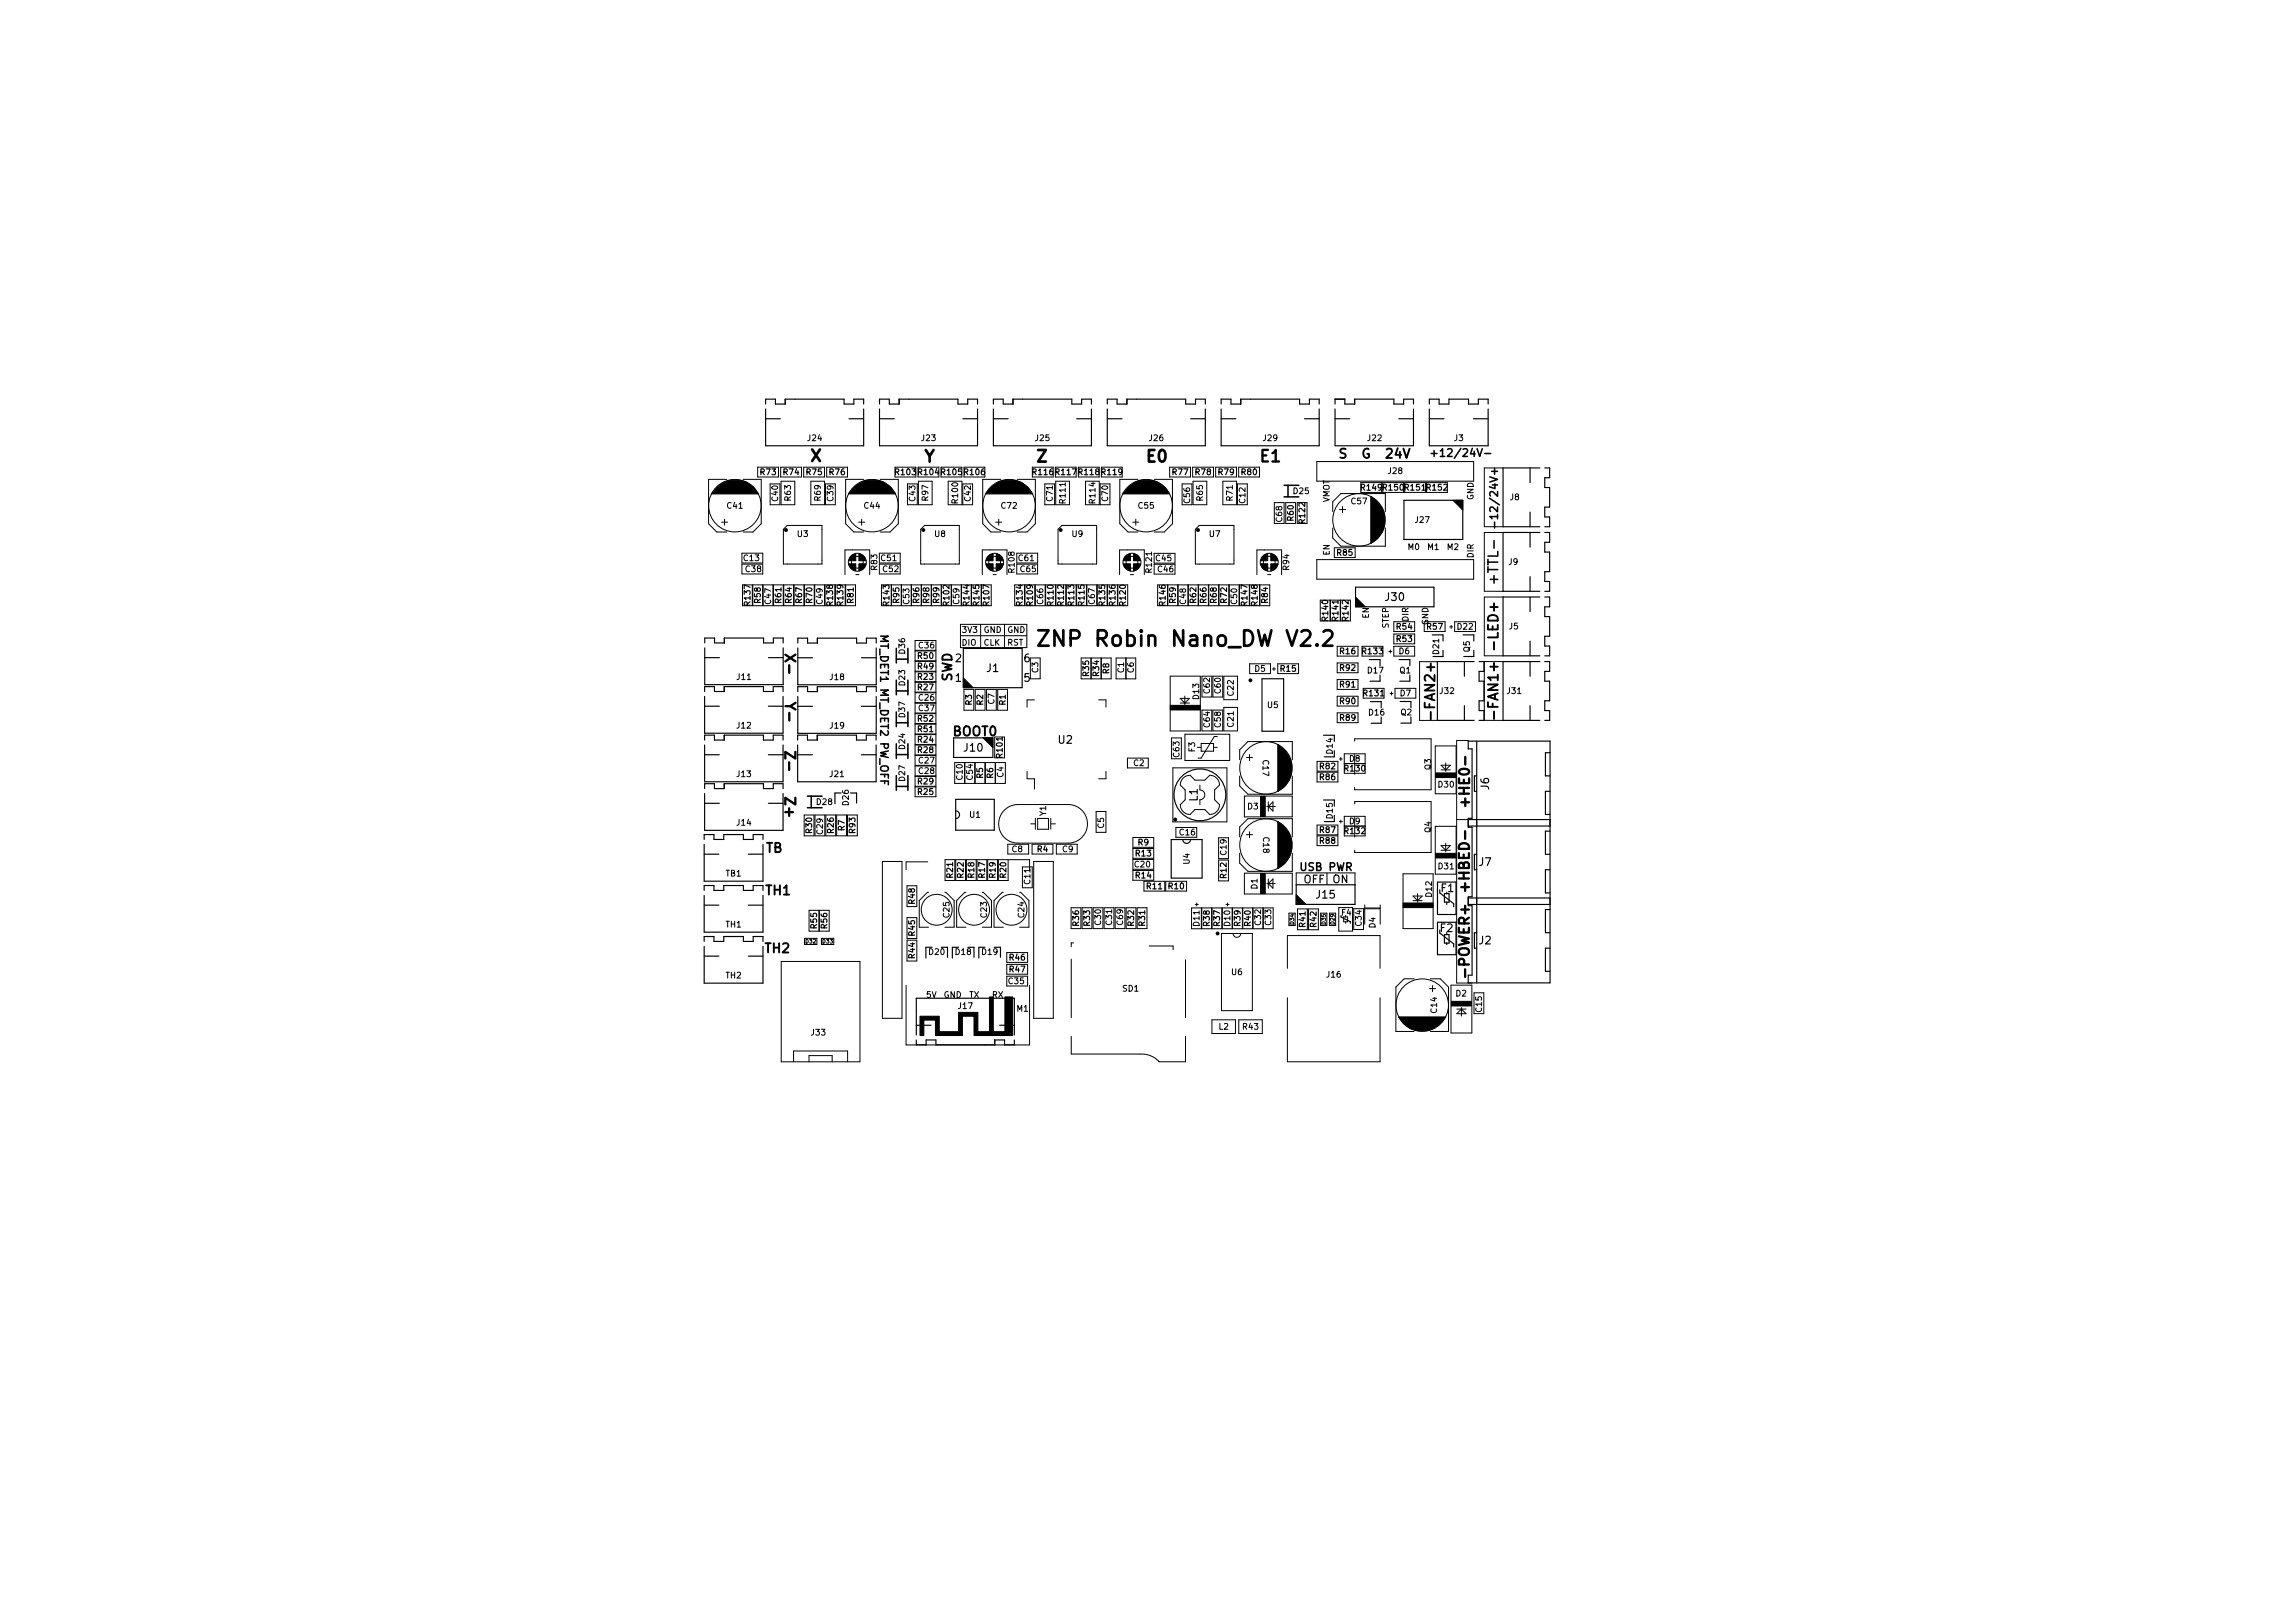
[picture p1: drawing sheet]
<svg xmlns="http://www.w3.org/2000/svg" width="297mm" height="210mm" viewBox="0 0 297 210" stroke-linecap="round" stroke-linejoin="round" font-family="sans-serif">
<defs><g id="words">
<text font-size="2.8" x="136.3" y="83.7">ZNP Robin Nano_DW V2.2</text>
<g font-size="2.1">
<text x="105" y="59.8">X</text>
<text x="119.7" y="59.9">Y</text>
<text x="134.3" y="59.9">Z</text>
<text x="148.6" y="59.9">E0</text>
<text x="163.3" y="59.9">E1</text>
</g>
<g font-size="1.8">
<text x="194.1" y="75.2" transform="rotate(-90 194.1 75.2)">+TTL-</text>
<text x="194.1" y="83.7" transform="rotate(-90 194.1 83.7)">-LED+</text>
<text x="101.7" y="85.1" transform="rotate(90 101.7 85.1)">X-</text>
<text x="101.7" y="91.4" transform="rotate(90 101.7 91.4)">Y-</text>
<text x="185.9" y="92.7" transform="rotate(-90 185.9 92.7)">-FAN2+</text>
<text x="194.1" y="92.6" transform="rotate(-90 194.1 92.6)">-FAN1+</text>
<text x="101.7" y="97.8" transform="rotate(90 101.7 97.8)">Z-</text>
<text x="101.7" y="103.5" transform="rotate(90 101.7 103.5)">Z+</text>
<text x="190.4" y="103.8" transform="rotate(-90 190.4 103.8)">+HE0-</text>
<text x="190.3" y="114.9" transform="rotate(-90 190.3 114.9)">+HBED-</text>
<text x="190.3" y="126.2" transform="rotate(-90 190.3 126.2)">-POWER+</text>
</g>
<g font-size="1.7">
<text x="174.4" y="59.4">S G 24V</text>
<text x="123.3" y="88.4" transform="rotate(-90 123.3 88.4)">SWD</text>
<text x="123.4" y="95.3">BOOT0</text>
<text x="99.2" y="110.4">TB</text>
<text x="99.2" y="115.9">TH1</text>
<text x="99.1" y="123.4">TH2</text>
</g>
<g font-size="1.4">
<text x="186.4" y="59.2">+12/24V-</text>
<text x="194" y="67.4" transform="rotate(-90 194 67.4)">-12/24V+</text>
<text x="179.5" y="77.8">J30</text>
<text x="114" y="82.1" transform="rotate(90 114 82.1)">MT_DET1 MT_DET2 PW_OFF</text>
<text x="123.8" y="85.8">2</text>
<text x="123.8" y="88.3">1</text>
<text x="127.8" y="87">J1</text>
<text x="132.7" y="85.8">6</text>
<text x="132.7" y="88.3">5</text>
<text x="124.9" y="97.4">J10</text>
<text x="137.1" y="96.3">U2</text>
<text x="155.1" y="103.8" transform="rotate(-90 155.1 103.8)">L1</text>
<text x="192.9" y="102.3" transform="rotate(-90 192.9 102.3)">J6</text>
<text x="168.5" y="112.8">USB PWR</text>
<text x="191.6" y="112.2">J7</text>
<text x="168.8" y="114.4">OFF ON</text>
<text x="170.6" y="116.4">J15</text>
<text x="186.7" y="115.6">F1</text>
<text x="186.6" y="120.7">F2</text>
<text x="191.6" y="122.3">J2</text>
</g>
<g font-size="1.1">
<text x="104.6" y="57.1">J24</text>
<text x="119.4" y="57.1">J23</text>
<text x="134.2" y="57.1">J25</text>
<text x="148.9" y="57.1">J26</text>
<text x="163.7" y="57.1">J29</text>
<text x="177.2" y="57.1">J22</text>
<text x="188.4" y="57.1">J3</text>
<text x="94.2" y="65.9">C41</text>
<text x="98.5" y="61.5">R73</text>
<text x="100.8" y="64.9" transform="rotate(-90 100.8 64.9)">C40</text>
<text x="101.5" y="61.5">R74</text>
<text x="102.5" y="64.8" transform="rotate(-90 102.5 64.8)">R63</text>
<text x="104.5" y="61.5">R75</text>
<text x="106.3" y="64.8" transform="rotate(-90 106.3 64.8)">R69</text>
<text x="107.5" y="61.5">R76</text>
<text x="108" y="64.9" transform="rotate(-90 108 64.9)">C39</text>
<text x="112" y="65.9">C44</text>
<text x="116" y="61.5">R103 R104 R105 R106</text>
<text x="118.6" y="64.9" transform="rotate(-90 118.6 64.9)">C43</text>
<text x="120.2" y="64.8" transform="rotate(-90 120.2 64.8)">R97</text>
<text x="124.1" y="65.1" transform="rotate(-90 124.1 65.1)">R100</text>
<text x="125.7" y="64.9" transform="rotate(-90 125.7 64.9)">C42</text>
<text x="129.7" y="65.9">C72</text>
<text x="133.8" y="61.5">R116 R117 R118 R119</text>
<text x="136.4" y="64.9" transform="rotate(-90 136.4 64.9)">C71</text>
<text x="138" y="65.1" transform="rotate(-90 138 65.1)">R111</text>
<text x="141.9" y="65.1" transform="rotate(-90 141.9 65.1)">R114</text>
<text x="143.5" y="64.9" transform="rotate(-90 143.5 64.9)">C70</text>
<text x="147.5" y="65.9">C55</text>
<text x="151.9" y="61.5">R77</text>
<text x="154.2" y="65.1" transform="rotate(-90 154.2 65.1)">C56</text>
<text x="154.9" y="61.5">R78</text>
<text x="155.8" y="64.8" transform="rotate(-90 155.8 64.8)">R65</text>
<text x="157.9" y="61.5">R79</text>
<text x="159.7" y="64.8" transform="rotate(-90 159.7 64.8)">R71</text>
<text x="160.8" y="61.5">R80</text>
<text x="161.3" y="65.1" transform="rotate(-90 161.3 65.1)">C12</text>
<text x="167.6" y="64">D25</text>
<text x="172.2" y="65.1" transform="rotate(-90 172.2 65.1)">VMOT</text>
<text x="175.1" y="65.3">C57</text>
<text x="176.4" y="63.5">R149 R150 R151 R152</text>
<text x="179.9" y="61.4">J28</text>
<text x="190.9" y="64.8" transform="rotate(-90 190.9 64.8)">GND</text>
<text x="195.6" y="64.8">J8</text>
<text x="103.3" y="69.6">U3</text>
<text x="121.1" y="69.6">U8</text>
<text x="138.9" y="69.6">U9</text>
<text x="156.7" y="69.6">U7</text>
<text x="166.1" y="67.6" transform="rotate(-90 166.1 67.6)">C68</text>
<text x="167.6" y="67.4" transform="rotate(-90 167.6 67.4)">R60</text>
<text x="169.1" y="67.7" transform="rotate(-90 169.1 67.7)">R122</text>
<text x="172.2" y="72" transform="rotate(-90 172.2 72)">EN</text>
<text x="173.2" y="72">R85</text>
<text x="182.4" y="71.2">M0</text>
<text x="183.4" y="67.7">J27</text>
<text x="184.9" y="71.2">M1</text>
<text x="187.5" y="71.2">M2</text>
<text x="96.4" y="72.7">C13</text>
<text x="96.6" y="74.1">C38</text>
<text x="113.6" y="73.8" transform="rotate(-90 113.6 73.8)">R83</text>
<text x="114.2" y="72.7">C51</text>
<text x="114.4" y="74.1">C52</text>
<text x="131.4" y="74.1" transform="rotate(-90 131.4 74.1)">R108</text>
<text x="132" y="72.7">C61</text>
<text x="132.2" y="74.1">C65</text>
<text x="149.2" y="74.1" transform="rotate(-90 149.2 74.1)">R121</text>
<text x="149.8" y="72.7">C45</text>
<text x="150" y="74.1">C46</text>
<text x="167" y="73.8" transform="rotate(-90 167 73.8)">R94</text>
<text x="190.9" y="72.3" transform="rotate(-90 190.9 72.3)">DIR</text>
<text x="195.4" y="73.2">J9</text>
<text x="97.2" y="78.4" transform="rotate(-90 97.2 78.4)">R137</text>
<text x="98.5" y="78.1" transform="rotate(-90 98.5 78.1)">R58</text>
<text x="99.9" y="78.2" transform="rotate(-90 99.9 78.2)">C47</text>
<text x="101.2" y="78.1" transform="rotate(-90 101.2 78.1)">R61</text>
<text x="102.5" y="78.1" transform="rotate(-90 102.5 78.1)">R64</text>
<text x="103.9" y="78.1" transform="rotate(-90 103.9 78.1)">R67</text>
<text x="105.2" y="78.1" transform="rotate(-90 105.2 78.1)">R70</text>
<text x="106.6" y="78.2" transform="rotate(-90 106.6 78.2)">C49</text>
<text x="107.9" y="78.4" transform="rotate(-90 107.9 78.4)">R138</text>
<text x="109.2" y="78.4" transform="rotate(-90 109.2 78.4)">R139</text>
<text x="110.6" y="78.1" transform="rotate(-90 110.6 78.1)">R81</text>
<text x="115.2" y="78.4" transform="rotate(-90 115.2 78.4)">R143</text>
<text x="116.5" y="78.1" transform="rotate(-90 116.5 78.1)">R95</text>
<text x="117.8" y="78.2" transform="rotate(-90 117.8 78.2)">C53</text>
<text x="119" y="84">C36</text>
<text x="119.1" y="78.1" transform="rotate(-90 119.1 78.1)">R96</text>
<text x="120.4" y="78.1" transform="rotate(-90 120.4 78.1)">R98</text>
<text x="121.7" y="78.1" transform="rotate(-90 121.7 78.1)">R99</text>
<text x="123" y="78.4" transform="rotate(-90 123 78.4)">R102</text>
<text x="124.3" y="78.2" transform="rotate(-90 124.3 78.2)">C59</text>
<text x="124.6" y="83.6">DIO</text>
<text x="124.7" y="82">3V3</text>
<text x="125.6" y="78.4" transform="rotate(-90 125.6 78.4)">R144</text>
<text x="126.9" y="78.4" transform="rotate(-90 126.9 78.4)">R145</text>
<text x="127.4" y="83.6">CLK</text>
<text x="127.4" y="82">GND</text>
<text x="128.2" y="78.4" transform="rotate(-90 128.2 78.4)">R107</text>
<text x="130.5" y="83.6">RST</text>
<text x="130.5" y="82">GND</text>
<text x="132.5" y="78.4" transform="rotate(-90 132.5 78.4)">R134</text>
<text x="133.8" y="78.4" transform="rotate(-90 133.8 78.4)">R109</text>
<text x="135.1" y="78.2" transform="rotate(-90 135.1 78.2)">C66</text>
<text x="136.5" y="78.4" transform="rotate(-90 136.5 78.4)">R110</text>
<text x="137.8" y="78.4" transform="rotate(-90 137.8 78.4)">R112</text>
<text x="139.1" y="78.4" transform="rotate(-90 139.1 78.4)">R113</text>
<text x="140.5" y="78.4" transform="rotate(-90 140.5 78.4)">R115</text>
<text x="141.8" y="78.2" transform="rotate(-90 141.8 78.2)">C67</text>
<text x="143.2" y="78.4" transform="rotate(-90 143.2 78.4)">R135</text>
<text x="144.5" y="78.4" transform="rotate(-90 144.5 78.4)">R136</text>
<text x="145.8" y="78.4" transform="rotate(-90 145.8 78.4)">R120</text>
<text x="151" y="78.4" transform="rotate(-90 151 78.4)">R146</text>
<text x="152.3" y="78.1" transform="rotate(-90 152.3 78.1)">R59</text>
<text x="153.6" y="78.2" transform="rotate(-90 153.6 78.2)">C48</text>
<text x="155" y="78.1" transform="rotate(-90 155 78.1)">R62</text>
<text x="156.3" y="78.1" transform="rotate(-90 156.3 78.1)">R66</text>
<text x="157.6" y="78.1" transform="rotate(-90 157.6 78.1)">R68</text>
<text x="158.9" y="78.1" transform="rotate(-90 158.9 78.1)">R72</text>
<text x="160.3" y="78.2" transform="rotate(-90 160.3 78.2)">C50</text>
<text x="161.6" y="78.4" transform="rotate(-90 161.6 78.4)">R147</text>
<text x="162.9" y="78.4" transform="rotate(-90 162.9 78.4)">R148</text>
<text x="164.2" y="78.1" transform="rotate(-90 164.2 78.1)">R84</text>
<text x="172" y="80.4" transform="rotate(-90 172 80.4)">R140</text>
<text x="173.4" y="80.4" transform="rotate(-90 173.4 80.4)">R141</text>
<text x="174.7" y="80.4" transform="rotate(-90 174.7 80.4)">R142</text>
<text x="177.3" y="80.1" transform="rotate(-90 177.3 80.1)">EN</text>
<text x="179.9" y="81.4" transform="rotate(-90 179.9 81.4)">STEP</text>
<text x="180.9" y="83.2">R53</text>
<text x="180.9" y="81.6">R54</text>
<text x="182.5" y="80.5" transform="rotate(-90 182.5 80.5)">DIR</text>
<text x="184.9" y="81.6">R57</text>
<text x="185" y="81" transform="rotate(-90 185 81)">GND</text>
<text x="188.8" y="81.6">D22</text>
<text x="195.5" y="81.5">J5</text>
<text x="95.5" y="88.1">J11</text>
<text x="107.5" y="88.1">J18</text>
<text x="117.2" y="88.8" transform="rotate(-90 117.2 88.8)">D23</text>
<text x="117.2" y="84.7" transform="rotate(-90 117.2 84.7)">D36</text>
<text x="118.9" y="85.3">R50</text>
<text x="118.9" y="86.7">R49</text>
<text x="118.9" y="89.4">R27</text>
<text x="118.9" y="88.1">R23</text>
<text x="134.5" y="87.1" transform="rotate(-90 134.5 87.1)">C3</text>
<text x="141.1" y="87.6" transform="rotate(-90 141.1 87.6)">R35</text>
<text x="142.4" y="87.6" transform="rotate(-90 142.4 87.6)">R34</text>
<text x="143.7" y="87.3" transform="rotate(-90 143.7 87.3)">R8</text>
<text x="145.6" y="87.1" transform="rotate(-90 145.6 87.1)">C1</text>
<text x="146.9" y="87.1" transform="rotate(-90 146.9 87.1)">C6</text>
<text x="156.7" y="89.8" transform="rotate(-90 156.7 89.8)">C62</text>
<text x="158.1" y="89.8" transform="rotate(-90 158.1 89.8)">C60</text>
<text x="162.6" y="87">D5</text>
<text x="165.9" y="87">R15</text>
<text x="173.6" y="86.9">R92</text>
<text x="173.6" y="89.1">R91</text>
<text x="173.6" y="84.7">R16</text>
<text x="176.5" y="84.7">R133</text>
<text x="177.2" y="87.2">D17</text>
<text x="181.2" y="84.7">D6</text>
<text x="181.3" y="87.2">Q1</text>
<text x="186.4" y="84.7" transform="rotate(-90 186.4 84.7)">D21</text>
<text x="186.6" y="89.9">J32</text>
<text x="190.4" y="84.5" transform="rotate(-90 190.4 84.5)">Q5</text>
<text x="195.3" y="89.9">J31</text>
<text x="95.5" y="94.4">J12</text>
<text x="107.5" y="94.4">J19</text>
<text x="117.2" y="92.9" transform="rotate(-90 117.2 92.9)">D37</text>
<text x="118.9" y="93.5">R52</text>
<text x="118.9" y="94.8">R51</text>
<text x="119" y="92.1">C37</text>
<text x="119" y="90.8">C26</text>
<text x="125.9" y="91.3" transform="rotate(-90 125.9 91.3)">R3</text>
<text x="127.3" y="91.3" transform="rotate(-90 127.3 91.3)">R2</text>
<text x="128.8" y="91.2" transform="rotate(-90 128.8 91.2)">C7</text>
<text x="130.3" y="91.3" transform="rotate(-90 130.3 91.3)">R1</text>
<text x="155.3" y="90.6" transform="rotate(-90 155.3 90.6)">D13</text>
<text x="156.7" y="94.2" transform="rotate(-90 156.7 94.2)">C64</text>
<text x="158.1" y="94.2" transform="rotate(-90 158.1 94.2)">C58</text>
<text x="159.8" y="94.1" transform="rotate(-90 159.8 94.1)">C21</text>
<text x="159.8" y="90.1" transform="rotate(-90 159.8 90.1)">C22</text>
<text x="164.2" y="91.7">U5</text>
<text x="173.6" y="91.2">R90</text>
<text x="173.6" y="93.4">R89</text>
<text x="176.7" y="90.2">R131</text>
<text x="177.3" y="92.7">D16</text>
<text x="181.4" y="90.2">D7</text>
<text x="181.5" y="92.7">Q2</text>
<text x="95.5" y="100.7">J13</text>
<text x="107.5" y="100.7">J21</text>
<text x="117.2" y="101.2" transform="rotate(-90 117.2 101.2)">D27</text>
<text x="117.2" y="97" transform="rotate(-90 117.2 97)">D24</text>
<text x="118.9" y="101.6">R29</text>
<text x="118.9" y="97.5">R28</text>
<text x="118.9" y="96.2">R24</text>
<text x="119" y="100.3">C28</text>
<text x="119" y="98.9">C27</text>
<text x="124.7" y="101" transform="rotate(-90 124.7 101)">C10</text>
<text x="126" y="101" transform="rotate(-90 126 101)">C54</text>
<text x="127.3" y="100.8" transform="rotate(-90 127.3 100.8)">R5</text>
<text x="128.7" y="100.8" transform="rotate(-90 128.7 100.8)">R6</text>
<text x="129.9" y="98.1" transform="rotate(-90 129.9 98.1)">R101</text>
<text x="130" y="100.7" transform="rotate(-90 130 100.7)">C4</text>
<text x="146.8" y="99.2">C2</text>
<text x="152.8" y="98" transform="rotate(-90 152.8 98)">C63</text>
<text x="154.8" y="97.4" transform="rotate(-90 154.8 97.4)">F3</text>
<text x="163.6" y="98.5" transform="rotate(90 163.6 98.5)">C17</text>
<text x="171" y="101">R86</text>
<text x="171" y="99.7">R82</text>
<text x="172.6" y="97.6" transform="rotate(-90 172.6 97.6)">D14</text>
<text x="174.2" y="99.9">R130</text>
<text x="174.8" y="98.7">D8</text>
<text x="185.4" y="99.7" transform="rotate(-90 185.4 99.7)">Q3</text>
<text x="95.5" y="106.9">J14</text>
<text x="105.2" y="107.9" transform="rotate(-90 105.2 107.9)">R30</text>
<text x="105.8" y="104.3">D28</text>
<text x="108" y="107.9" transform="rotate(-90 108 107.9)">R26</text>
<text x="109.4" y="107.6" transform="rotate(-90 109.4 107.6)">R7</text>
<text x="109.9" y="104.3" transform="rotate(-90 109.9 104.3)">D26</text>
<text x="110.8" y="107.9" transform="rotate(-90 110.8 107.9)">R93</text>
<text x="118.9" y="103">R25</text>
<text x="125.6" y="105.9">U1</text>
<text x="135.5" y="105.7" transform="rotate(-90 135.5 105.7)">Y1</text>
<text x="143" y="107.3" transform="rotate(-90 143 107.3)">C5</text>
<text x="161.6" y="104.9">D3</text>
<text x="171" y="107.9">R87</text>
<text x="172.6" y="106" transform="rotate(-90 172.6 106)">D15</text>
<text x="174.8" y="106.8">D9</text>
<text x="185.4" y="107.8" transform="rotate(-90 185.4 107.8)">Q4</text>
<text x="186.3" y="102">D30</text>
<text x="94" y="113.5">TB1</text>
<text x="106.6" y="108" transform="rotate(-90 106.6 108)">C29</text>
<text x="123.4" y="113.7" transform="rotate(-90 123.4 113.7)">R21</text>
<text x="124.8" y="113.7" transform="rotate(-90 124.8 113.7)">R22</text>
<text x="126.2" y="113.7" transform="rotate(-90 126.2 113.7)">R18</text>
<text x="127.6" y="113.7" transform="rotate(-90 127.6 113.7)">R17</text>
<text x="129" y="113.7" transform="rotate(-90 129 113.7)">R19</text>
<text x="130.3" y="113.7" transform="rotate(-90 130.3 113.7)">R20</text>
<text x="131.1" y="110.4">C8</text>
<text x="134.4" y="110.4">R4</text>
<text x="137.6" y="110.4">C9</text>
<text x="147" y="112.4">C20</text>
<text x="147.1" y="113.8">R14</text>
<text x="147.1" y="110.9">R13</text>
<text x="147.4" y="109.5">R9</text>
<text x="152.8" y="108.2">C16</text>
<text x="154.1" y="111.9" transform="rotate(-90 154.1 111.9)">U4</text>
<text x="158.9" y="113.7" transform="rotate(-90 158.9 113.7)">R12</text>
<text x="158.9" y="110.7" transform="rotate(-90 158.9 110.7)">C19</text>
<text x="163.6" y="108.5" transform="rotate(90 163.6 108.5)">C18</text>
<text x="171" y="109.3">R88</text>
<text x="174.2" y="108">R132</text>
<text x="186.4" y="112.6">D31</text>
<text x="118.5" y="117.1" transform="rotate(-90 118.5 117.1)">R48</text>
<text x="123" y="118.8" transform="rotate(-90 123 118.8)">C25</text>
<text x="127.8" y="118.8" transform="rotate(-90 127.8 118.8)">C23</text>
<text x="132.7" y="118.8" transform="rotate(-90 132.7 118.8)">C24</text>
<text x="133.5" y="114.5" transform="rotate(-90 133.5 114.5)">C11</text>
<text x="139.8" y="119.9" transform="rotate(-90 139.8 119.9)">R36</text>
<text x="141.2" y="119.9" transform="rotate(-90 141.2 119.9)">R33</text>
<text x="142.6" y="119.8" transform="rotate(-90 142.6 119.8)">C30</text>
<text x="144" y="119.8" transform="rotate(-90 144 119.8)">C31</text>
<text x="145.5" y="119.8" transform="rotate(-90 145.5 119.8)">C69</text>
<text x="146.9" y="119.9" transform="rotate(-90 146.9 119.9)">R32</text>
<text x="148.3" y="119.9" transform="rotate(-90 148.3 119.9)">R31</text>
<text x="148.6" y="115.2">R11</text>
<text x="151.4" y="115.2">R10</text>
<text x="155.4" y="119.9" transform="rotate(-90 155.4 119.9)">D11</text>
<text x="156.7" y="119.9" transform="rotate(-90 156.7 119.9)">R38</text>
<text x="158" y="119.9" transform="rotate(-90 158 119.9)">R37</text>
<text x="159.4" y="119.9" transform="rotate(-90 159.4 119.9)">D10</text>
<text x="160.7" y="119.9" transform="rotate(-90 160.7 119.9)">R39</text>
<text x="162" y="119.9" transform="rotate(-90 162 119.9)">R40</text>
<text x="162.9" y="115.2" transform="rotate(-90 162.9 115.2)">D1</text>
<text x="163.3" y="119.8" transform="rotate(-90 163.3 119.8)">C32</text>
<text x="164.7" y="119.8" transform="rotate(-90 164.7 119.8)">C33</text>
<text x="173.8" y="118.6">F4</text>
<text x="176.4" y="119.9" transform="rotate(-90 176.4 119.9)">C34</text>
<text x="185.5" y="116.2" transform="rotate(-90 185.5 116.2)">D12</text>
<text x="94" y="120.1">TH1</text>
<text x="105.8" y="120.3" transform="rotate(-90 105.8 120.3)">R55</text>
<text x="107.2" y="120.3" transform="rotate(-90 107.2 120.3)">R56</text>
<text x="118.5" y="124.1" transform="rotate(-90 118.5 124.1)">R44</text>
<text x="118.5" y="121.2" transform="rotate(-90 118.5 121.2)">R45</text>
<text x="120.4" y="123.7">D20</text>
<text x="123.8" y="123.7">D18</text>
<text x="127.2" y="123.7">D19</text>
<text x="130.8" y="126">R47</text>
<text x="130.8" y="124.4">R46</text>
<text x="169.1" y="120.1" transform="rotate(-90 169.1 120.1)">R41</text>
<text x="170.5" y="120.1" transform="rotate(-90 170.5 120.1)">R42</text>
<text x="178.2" y="120.2" transform="rotate(-90 178.2 120.2)">D4</text>
<text x="94" y="126.7">TH2</text>
<text x="120" y="129.3">5V</text>
<text x="122.2" y="129.3">GND</text>
<text x="124.2" y="130.7">J17</text>
<text x="125.5" y="129.3">TX</text>
<text x="128.5" y="129.3">RX</text>
<text x="130.7" y="127.5">C35</text>
<text x="131.7" y="131.1">M1</text>
<text x="145.4" y="128.4">SD1</text>
<text x="159.6" y="126.3">U6</text>
<text x="171.9" y="126.6">J16</text>
<text x="186.1" y="131.2" transform="rotate(-90 186.1 131.2)">C14</text>
<text x="188.6" y="129.1">D2</text>
<text x="192" y="131.1" transform="rotate(-90 192 131.1)">C15</text>
<text x="105.1" y="134.1">J33</text>
<text x="157.9" y="133.4">L2</text>
<text x="161" y="133.4">R43</text>
</g>
<g font-size=".7">
<text x="187.8" y="81.4">+</text>
<text x="164.8" y="86.9">+</text>
<text x="179.9" y="84.6">+</text>
<text x="180.1" y="90.1">+</text>
<text x="173.5" y="98.5">+</text>
<text x="173.5" y="106.6">+</text>
<text x="155.2" y="117.4" transform="rotate(-90 155.2 117.4)">+</text>
<text x="159.2" y="117.4" transform="rotate(-90 159.2 117.4)">+</text>
<text x="167.6" y="119.7" transform="rotate(-90 167.6 119.7)">D34</text>
<text x="171.7" y="119.7" transform="rotate(-90 171.7 119.7)">D35</text>
<text x="172.9" y="119.7" transform="rotate(-90 172.9 119.7)">D29</text>
<text x="104.4" y="122.2">D32</text>
<text x="106.6" y="122.2">D33</text>
</g>
</g></defs>
<g fill="none" stroke="#000" stroke-width=".13">
<path d="M170.6 59.8h20.3v2.5h-20.3zM93.5 67.6h.8M93.9 67.3v.7M94.1 62.1h-2.3v5.8l1.1 1h1.2M96.1 71.7h2.7v1.2h-2.7M96.2 75.8v2.7M96.3 62.1h2.3v5.8l-1.1 1h-1.2M97.5 75.8v2.7M97.5 75.8h1.3v2.7h-1.3zM98.1 60.5h2.7v1.3h-2.7zM98.8 73.1h-2.7v1.3h2.7M98.9 78.5v-2.7h1.2v2.7"/>
<path d="M99.8 62.7v2.7h1.2v-2.7M100.2 75.8h1.3v2.7h-1.3zM101.1 60.5h2.7v1.3h-2.7zM101.2 62.3h1.8v3.1h-1.8zM101.5 68.6l.5-.5h4.5v5h-5zM101.5 75.8h1.3v2.7h-1.3zM102.9 75.8h1.2v2.7h-1.2zM104.1 60.5h2.7v1.3h-2.7zM104.2 75.8h1.3v2.7h-1.3zM105 62.3h1.8v3.1h-1.8zM105.5 78.5v-2.7h1.3v2.7M106.9 75.8v2.7"/>
<path d="M106.9 62.7v2.7h1.3v-2.7M107.1 60.5h2.7v1.3h-2.7zM108.2 75.8v2.7M109.5 74.4v-3.2h3.2v3.2M109.5 75.8v2.7M109.6 75.8h1.2v2.7h-1.2zM110.9 74.4h.4M111.2 67.6h.8M111.6 67.3v.7M111.9 62.1h-2.4v5.8l1.1 1h1.3M113.9 71.7h2.7v1.2h-2.7M114 62.1h2.4v5.8l-1.1 1h-1.3"/>
<path d="M114.2 75.8v2.7M115.5 75.8v2.7M115.9 61.8h2.7M115.9 60.5h2.7M116.6 73.1h-2.7v1.3h2.7M116.8 75.8v2.7h-1.3v-2.7h6.4v2.7h-3.8v-2.7M116.8 75.8v2.7M117.6 62.7v2.7h1.2v-2.7M118 75.8v2.7M118.9 61.8h2.7M118.9 60.5h2.7M119 62.3h1.7v3.1h-1.7z"/>
<path d="M119.3 68.6l.5-.5h4.5v5h-5zM119.3 75.8v2.7M119.4 75.8v2.7M120.6 75.8v2.7M120.7 75.8v2.7M121.9 61.8h2.7M121.9 60.5h2.7M122 75.8v2.7M122.8 62.3h1.8v3.1h-1.8zM123.2 75.8v2.7M123.2 78.5v-2.7h1.3v2.7M124.5 75.8v2.7"/>
<path d="M124.7 62.7v2.7h1.3v-2.7M124.9 61.8h2.7M124.9 60.5h2.7M125.8 75.8v2.7M127.1 75.8v2.7M127.2 74.4v-3.2h3.2v3.2M128.4 75.8v2.7M128.6 74.4h.4M129 67.6h.8M129.4 67.3v.7M129.7 62.1h-2.4v5.8l1.1 1h1.3M131.4 75.8v2.7"/>
<path d="M131.7 74.4h2.7M131.7 73.1h2.7M131.7 71.7h2.7v1.2h-2.7M131.8 62.1h2.3v5.8l-1 1h-1.3M132.7 75.8v2.7M132.8 75.8v2.7M133.7 61.8h2.7M133.7 60.5h2.7M134.1 75.8v2.7M134.1 78.5v-2.7h1.3v2.7M135.3 62.7h1.3v2.7h-1.3zM135.5 75.8v2.7"/>
<path d="M136.7 61.8h2.7M136.7 60.5h2.7M136.7 75.8v2.7M136.8 62.3h1.7v3.1h-1.7zM136.8 75.8v2.7M137.1 68.6l.5-.5h4.5v5h-5zM138.1 75.8v2.7M139.4 75.8v2.7M139.5 75.8v2.7M139.7 61.8h2.7M139.7 60.5h2.7M140.6 62.3h1.8v3.1h-1.8z"/>
<path d="M140.7 75.8v2.7M140.8 78.5v-2.7h1.3v2.7M142.1 75.8v2.7M142.5 62.7v2.7h1.3v-2.7M142.7 61.8h2.7M142.7 60.5h2.7M143.4 75.8v2.7M143.5 75.8v2.7M144.7 75.8v2.7M144.8 75.8v2.7M145 74.4v-3.2h3.2v3.2M146.1 75.8v2.7"/>
<path d="M146.4 74.4h.4M146.7 67.6h.8M147.1 67.3v.7M147.4 62.1h-2.3v5.8l1 1h1.3M149.5 71.7h2.7v1.3h-2.7M149.5 73.1h2.7M149.5 74.4h2.7M149.5 62.1h2.4v5.8l-1.1 1h-1.3M150 75.8v2.7M151.2 75.8v2.7M151.3 75.8h1.3v2.7h-1.3zM151.5 60.5h2.7v1.3h-2.7z"/>
<path d="M152.6 78.5v-2.7h1.3v2.7M153.1 65.4v-2.7h1.3v2.7M153.9 75.8h1.3v2.7h-1.3zM154.5 60.5h2.7v1.3h-2.7zM154.6 62.3h1.7v3.1h-1.7zM155.3 75.8h1.2v2.7h-1.2zM155.3 68.1h4.6v5h-5v-4.5zM156.6 75.8h1.3v2.7h-1.3zM157.5 60.5h2.7v1.3h-2.7zM157.9 75.8h1.3v2.7h-1.3zM158.4 62.3h1.8v3.1h-1.8zM159.2 78.5v-2.7h1.3v2.7"/>
<path d="M160.3 65.4v-2.7h1.3v2.7M160.5 60.5h2.7v1.3h-2.7zM160.6 75.8v2.7M161.8 75.8v2.7M161.9 75.8v2.7M162.8 74.4v-3.2h3.2v3.2M163.2 75.8v2.7M163.2 75.8h1.3v2.7h-1.3zM164.2 74.4h.4M165.1 67.8v-2.7h1.2v2.7M166.6 65.1h1.2v2.7h-1.2zM168 65.1v2.7"/>
<path d="M169.3 65.1v2.7M170.6 72.5h20.3v2.5h-20.3zM171 77.7v2.7M172.3 77.7v2.7M172.6 68.4v1.3l1.1 1.1h5.8v-2.4M172.6 66.3v-1.3l1.1-1.1h5.8v2.4M172.9 71h2.7v1.2h-2.7zM173.5 66h.8M173.6 77.7v2.7M173.7 77.7v2.7M173.9 65.6v.8M174.9 77.7v2.7"/>
<path d="M176.3 62.5h2.7M176.3 63.8h2.7M179.1 62.5h2.7M179.1 63.8h2.7M182 62.5h2.7M182 63.8h2.7M184.8 62.5h2.7M184.8 63.8h2.7M194.7 60.6h-2.4v7.6h2.4M194.7 69h-2.4v7.6h2.4M194.7 77.3h-2.4v7.7h2.4M118.5 85.7h2.7v1.3h-2.7z"/>
<path d="M118.5 84.3h2.7v1.3h-2.7zM118.5 87h2.7v1.3h-2.7zM118.5 88.4h2.7v1.3h-2.7zM118.5 92.5h2.7v1.2h-2.7zM118.5 93.8h2.7v1.3h-2.7zM118.5 95.2h2.7v1.2h-2.7zM118.5 96.5h2.7v1.3h-2.7zM121.2 83h-2.7v1.2h2.7M121.2 89.7h-2.7v1.3h2.7M121.2 91.1h-2.7v1.3h2.7M121.2 97.9h-2.7v1.2h2.7M121.2 99.2h-2.7v1.3h2.7"/>
<path d="M123.7 98.8v2.7h1.2v-2.7M124.4 83.9v-3h8.6v3h-8.6M124.4 82.4h8.6M124.9 89.3h1.2v2.7h-1.2zM125 98.8v2.7h1.3v-2.7M126.3 98.8h1.3v2.7h-1.3zM126.3 89.3h1.3v2.7h-1.3zM127 80.9v3M127.6 98.8h1.3v2.7h-1.3zM127.8 89.3h1.3v2.7h-1.3zM128.9 95.5v2.7M129 98.8h1.2v2.7h-1.2z"/>
<path d="M129.2 89.3h1.3v2.7h-1.3zM130.1 95.5v2.7M130.1 80.9v3M133.1 99.9v1h.9v1.3M133.5 85.2h1.2v2.7h-1.2zM134 90.7h-.9v.9M140.1 85.2h1.2v2.7h-1.2zM141.4 85.2h1.2v2.7h-1.2zM142.3 90.7h1v.9M142.7 85.2h1.2v2.7h-1.2zM143.3 99.9v1h-1M144.6 85.2h2.5v2.7h-2.5z"/>
<path d="M145.9 85.2v2.7M146 98.2h2.8v1.3h-2.8zM151.6 87.6h3.9v7.1h-3.9zM151.8 98.3v-2.7h1.2v2.7M151.9 99.5h7v7h-7zM152.9 90.5h1.2l-.6 .6zM152.9 91.1h1.2M153.5 90.2v1.1M153.5 95.1h5.8v3.4h-5.8zM155.1 96.8h.5M155.6 96.3h1.6v1h-1.6zM155.7 92v2.7h1.3v-2.7"/>
<path d="M155.7 87.6v2.7h1.3v-2.7M157.1 92v2.7h1.3v-2.7M157.1 87.6v2.7h1.3v-2.7M157.2 96.8h.5M157.7 95.4h-.4l-1.7 2.8h-.4M158.5 87.6h1.8v3h-1.8zM158.5 91.6h1.8v3.1h-1.8zM160.6 98.4v-1.3l1.1-1h5.7v2.3M161.5 98.1h.8M161.9 97.7v.8M161.9 86h2.7v1.3h-2.7zM165.5 86h2.7v1.3h-2.7z"/>
<path d="M170.6 98.6h2.7v1.3h-2.7zM173.2 92.4h2.7v1.2h-2.7zM173.2 83.7h2.7v1.3h-2.7zM173.2 85.9h2.7v1.3h-2.7zM173.2 88h2.7v1.3h-2.7zM173.2 90.2h2.7v1.3h-2.7zM174.1 97.7h2.7v1.2h-2.7zM174.1 98.9h2.7M175.5 96v-.3h9.9v6.6h-9.9v-.3M175.5 97.7v2.6M176.4 85h2.7M176.4 83.7h2.7"/>
<path d="M176.6 90.4h2.7M176.6 89.2h2.7M180.6 80.5h2.7v1.3h-2.7zM180.6 82.1h2.7v1.3h-2.7zM180.6 83.7h2.7v1.3h-2.7zM180.7 89.2h2.7v1.2h-2.7zM184.5 80.5h2.7v1.3h-2.7zM185.9 96.6h2.7v6.2h-2.7zM186.2 85.7h-2.3v7.6h2.3M186.7 99.7h1.2M186.7 99.1h1.2l-.6 .6zM187.3 98.8v1.1"/>
<path d="M188.4 80.5h2.7v1.3h-2.7zM190.2 95.9h-1.5v31.4h2M194.7 85.7h-2.4v7.6h2.4M104.2 105.6h1.2v2.7h-1.2zM104.8 117.9h1.3v2.7h-1.3zM105.6 108.3v-2.7h1.2v2.7M106.1 117.9h1.3v2.7h-1.3zM107 105.6h1.3v2.7h-1.3zM108.4 105.6h1.3v2.7h-1.3zM109.8 105.6h1.3v2.7h-1.3zM114.3 111.6h2.5v20.3h-2.5zM117.5 114.7h1.3v2.7h-1.3z"/>
<path d="M117.5 118.9h1.3v2.7h-1.3zM118.5 100.6h2.7v1.3h-2.7zM118.5 101.9h2.7v1.3h-2.7zM120.2 111.7h-2.8v1M120.3 115.6h-.2l-1 1.1v3.4h1.2M122.4 115.6h.1l1.1 1.1v3.4h-1.2M122.4 111.4h1.3v2.7h-1.3zM123.8 111.4h1.3v2.7h-1.3zM125.1 115.6h-.1l-1.1 1.1v3.4h1.2M125.2 111.4h1.3v2.7h-1.3zM126.6 111.4h1.2v2.7h-1.2zM127.2 115.6h.2l1 1.1v3.4h-1.2"/>
<path d="M127.9 111.4h1.3v2.7h-1.3zM129.3 111.4h1.3v2.7h-1.3zM130 115.6h-.2l-1 1.1v3.4h1.2M130.1 105a2.5 2.5 0 0 1 1.8-.8h6.5a2.5 2.5 0 0 1 2.5 2.5 2.5 2.5 0 0 1-2.5 2.5h-6.5a2.5 2.5 0 0 1-2.3-1.5 2.5 2.5 0 0 1 .5-2.7zM130.6 109.4h2.7v1.2h-2.7zM130.7 111.4h2.7v1.3M132.1 115.6h.1l1.1 1.1v3.4h-1.2M132.4 112.3h1.3v2.7h-1.3zM133.5 106.7h.6M133.7 109.4h2.7v1.2h-2.7zM133.9 111.6h2.5v20.3h-2.5zM134.1 106v1.4"/>
<path d="M134.4 106v1.4h1.4v-1.4M136.1 106v1.4M136.2 106.7h.5M136.8 109.4h2.7v1.2h-2.7zM138.8 117.6h1.2v2.7h-1.2zM140.2 117.6h1.2v2.7h-1.2zM141.6 117.6v2.7h1.3v-2.7M142 105.1h1.3v2.7h-1.3zM143 117.6h1.3v2.7h-1.3zM144.5 117.6v2.7h1.2v-2.7M145.9 117.6h1.3v2.7h-1.3zM146.8 112.8h2.7v1.2h-2.7z"/>
<path d="M146.8 108.5h2.7v1.3h-2.7zM146.8 109.9h2.7v1.3h-2.7zM146.8 111.3h2.7v1.3h-2.7M147.3 117.6h1.3v2.7h-1.3zM148.2 114.2h2.7v1.2h-2.7zM151 114.2h2.7v1.2h-2.7zM153.3 100.8l.4-.3 .5-.1 .6 .7h1.3l.6-.7a1.27 1.27 0 0 1 1.3 1.3l-.7 .6v1.3l.7 .6a1.27 1.27 0 0 1-1.3 1.3l-.6-.6h-1.3l-.6 .6a1.27 1.27 0 0 1-1.3-1.3l.6-.6v-1.3l-.6-.6 .1-.4zM154.4 117.6h1.2v2.7h-1.2zM155 107.2h-2.7v1.3h2.7M155.4 101.7v.6a.63 .63 0 0 1 .7 .7 .63 .63 0 0 1-.7 .6v.6M155.7 117.6h1.3v2.7h-1.3zM157 117.6h1.3v2.7h-1.3z"/>
<path d="M157.9 108.5v2.7h1.2v-2.7M157.9 111.4h1.2v2.7h-1.2zM158.3 117.6h1.3v2.7h-1.3zM159.7 117.6h1.2v2.7h-1.2zM160.6 100.5v1.3l1.1 1.1h5.7v-2.4M160.6 108.4v-1.3l1.1-1h5.7v2.3M160.6 110.5v1.3l1.1 1.1h5.7v-2.4M161 117.6h1.3v2.7h-1.3zM161.2 103.1h6.2v2.7h-6.2zM161.2 113.1h6.2v2.7h-6.2zM161.5 108.1h.8M161.9 107.7v.8"/>
<path d="M162.3 117.6v2.7h1.3v-2.7M163.7 117.6v2.7h1.2v-2.7M164.1 104.5h1.1M164.1 114.5h1.1M164.3 103.9v1.2M164.3 113.9v1.2M164.3 104.5l.6-.6v1.2zM164.3 114.5l.6-.6v1.2zM167 118.3v1.5M167.8 118.4v1.4M167.9 114.6v-1.5h7.6v1.5M168.1 117.7h1.3v2.7h-1.3z"/>
<path d="M169.5 117.7h1.3v2.7h-1.3zM170.6 108.3h2.7v1.3h-2.7zM170.6 106.9h2.7v1.3h-2.7zM170.6 100h2.7v1.3h-2.7zM171.1 118.3v1.5M171.9 118.4v1.4M172.2 118.3v1.5M173 118.4v1.4M173.4 117.6h1.8v3h-1.8zM174.1 118.8v.6h.5v-.6M174.1 105.8h2.7v1.2h-2.7zM174.1 108.3h2.7"/>
<path d="M174.1 100.2h2.7M174.3 119.4v.2M175.4 117.7v2.7h1.2v-2.7M175.5 104.1v-.3h9.9v6.6h-9.9v-.3M175.5 105.8v2.6M176.8 117.6h2M176.8 117.2v2.5M176.8 117.7h2M178.8 117.2v2.5M181.7 113.2h4v7.1h-4zM183 116.7h1.2M183 116.1h1.2l-.6 .6z"/>
<path d="M183.6 115.8v1.1M185.9 107h2.7v6.2h-2.7zM186.7 110.1h1.2M186.7 109.5h1.2l-.6 .6zM187.3 109.2v1.1M188.7 106.2h1.5M101.2 124.6h10.2v13h-10.2zM102.8 137.6v-1.4h7v1.4M104.2 122.4h1.5M104.3 121.6h1.4M104.8 137.6v-.8h3v.8M106.5 121.6h1.5"/>
<path d="M106.5 122.4h1.4M117.4 127.7v7.7h16v-7.7M117.5 121.8h1.3v2.7h-1.3zM130.4 124.9h2.7v1.3h-2.7zM130.4 123.4h2.7v1.3h-2.7zM130.4 126.5h2.7v1.2h-2.7M138.8 134.3v2.3h8.9M138.8 124.3v7.6M139.1 122.2h-.3v.5M148.9 122.6h3.1v.5M153.6 134.3v3.3h-3.4a3.1 3.1 0 0 0-2.5-1M153.6 124.4v7.5"/>
<path d="M157 132.1h3v1.8h-3zM158.2 120.9h4v10h-4zM159.7 120.9a.5 .5 0 0 0 .5 .5 .5 .5 0 0 0 .5-.5M160.5 132.1h3v1.8h-3zM166.8 129.3v8.3h12v-8.3M166.8 125.5v-4.3h12v4.3M183.2 126.8h-1.3l-1.1 1.1v5.7h2.4M185.2 128.1h.8M185.3 126.8h1.3l1 1.1v5.7h-2.3M185.6 127.7v.8M188 127.6h2.7v6.2h-2.7zM188.7 130.7h1.2"/>
<path d="M188.7 131.3l.6-.6 .6 .6zM189.3 130.5v1.1M190.9 131.3v-2.7h1.3v2.7"/>
<circle cx="95.2" cy="65.5" r="3.4"/>
<circle cx="111.1" cy="72.8" r=".76"/>
<circle cx="111.1" cy="72.8" r="1.17"/>
<circle cx="113" cy="65.5" r="3.4"/>
<circle cx="128.8" cy="72.8" r=".76"/>
<circle cx="128.8" cy="72.8" r="1.17"/>
<circle cx="130.7" cy="65.5" r="3.4"/>
<circle cx="146.6" cy="72.8" r=".76"/>
<circle cx="146.6" cy="72.8" r="1.17"/>
<circle cx="148.5" cy="65.5" r="3.4"/>
<circle cx="164.4" cy="72.8" r=".76"/>
<circle cx="164.4" cy="72.8" r="1.17"/>
<circle cx="176" cy="67.3" r="3.4"/>
<circle cx="164" cy="99.5" r="3.4"/>
<circle cx="121.3" cy="117.9" r="2"/>
<circle cx="126.2" cy="117.9" r="2"/>
<circle cx="131" cy="117.9" r="2"/>
<circle cx="164" cy="109.5" r="3.4"/>
<circle cx="184.2" cy="130.2" r="3.4"/>
</g>
<g fill="none" stroke="#000" stroke-width=".25">
<path d="M174.3 58.2l-.4-.1-.2 .1v.4l.5 .2 .1 .3-.2 .2h-.5M181.8 58.1l.4 1.2 .4-1.2"/>
<circle cx="101.8" cy="68.7" r=".13"/>
<circle cx="119.6" cy="68.7" r=".13"/>
<circle cx="137.4" cy="68.7" r=".13"/>
<circle cx="155.2" cy="68.7" r=".13"/>
<circle cx="162" cy="88.1" r=".13"/>
<circle cx="152.2" cy="106.2" r=".13"/>
<circle cx="157.7" cy="120.9" r=".13"/>
</g>
<g fill="none" stroke="#000" stroke-width=".2">
<path d="M185.4 58.8h.8M185.8 58.4v.7M192.3 58.8h.8M166.3 64.4h2M166.3 62.9h2M166.9 62.9v1.5M193.2 61.1h.8M193.6 60.7v.7M193.6 67.6v.8M116.1 84v1.9M116.1 88.1v1.9M116.1 92.2v1.9"/>
<path d="M116.1 96.4v1.9M116.1 89.5h1.5M116.1 97.8h1.5M116.1 85.4h1.5M116.1 93.6h1.5M117.6 84v1.9M117.6 88.1v1.9M117.6 92.2v1.9M117.6 96.4v1.9M104.6 103.1h1.9M104.6 104.6h1.9M105.1 103.1v1.5"/>
<path d="M116.1 100.5v1.9M116.1 101.9h1.5M117.6 100.5v1.9"/>
</g>
<path d="M189.8 98.1v.9M189.8 103.4v1" fill="none" stroke="#000" stroke-width=".3"/>
<path d="M134.5 81.7h1.3l-1.3 2h1.3M171.5 81.8l.2-.1h.5a.54 .54 0 0 1 .3 .8l-1.1 1.2h1.2" fill="none" stroke="#000" stroke-width=".35"/>
<g fill="none" stroke="#000" stroke-width=".15">
<path d="M99.2 52.3v-.6h1.2v.6h1.3v-.6h7.6v.6h1.3v-.6h1.3v.6M99.2 54.2h1.9M99.2 53v4.7h12.7v-4.7M110 54.2h1.9M113.9 52.3v-.6h1.3v.6h1.3v-.6h7.6v.6h1.3v-.6h1.2v.6M113.9 54.2h1.9M113.9 53v4.7h12.7v-4.7M124.7 54.2h1.9M128.7 52.3v-.6h1.3v.6h1.2v-.6h7.6v.6h1.3v-.6h1.3v.6M128.7 54.2h1.9M128.7 53v4.7h12.7v-4.7M139.5 54.2h1.9"/>
<path d="M143.4 52.3v-.6h1.3v.6h1.3v-.6h7.6v.6h1.3v-.6h1.2v.6M143.4 54.2h1.9M143.4 53v4.7h12.7v-4.7M154.2 54.2h1.9M158.2 52.3v-.6h1.3v.6h1.2v-.6h7.7v.6h1.2v-.6h1.3v.6M158.2 54.2h1.9M158.2 53v4.7h12.7v-4.7M169 54.2h1.9M172.9 52.3v-.6h1.3v.6h1.3v-.6h5.1v.6h1.2v-.6h1.3v.6M172.9 54.2h1.9M172.9 53v4.7h10.2v-4.7M181.2 54.2h1.9"/>
<path d="M185.2 52.3v-.6h1.2v.6h1.3v-.6h2.5v.6h1.3v-.6h1.3v.6M185.2 54.2h1.9M185.2 53v4.7h7.6v-4.7M190.9 54.2h1.9M175.6 76.1h10.2v2.5h-10.2zM181.9 64.8h7.6v5.1h-7.6zM198.2 60.6v1.9M198.2 66.3v1.9M198.2 69v1.9M198.2 74.7v1.9M198.2 77.3v1.9M199.5 60.6h-4.8v7.6h4.8"/>
<path d="M199.5 69h-4.8v7.6h4.8M199.5 77.3h-4.8v7.7h4.8M200.1 60.6h.6v1.3h-.6v1.3h.6v2.5h-.6v1.3h.6v1.2h-.6M200.1 69h.6v1.3h-.6v1.2h.6v2.6h-.6v1.2h.6v1.3h-.6M200.1 77.3h.6v1.3h-.6v1.3h.6v2.5h-.6v1.3h.6v1.3h-.6M91.3 89.6v-.7h1.2v.7h1.3v-.7h5.1v.7h1.3v-.7h1.2v.7M91.3 90.2v4.8h10.1v-4.8M91.3 91.5h1.9M91.3 95.9v-.7h1.2v.7h1.3v-.7h5.1v.7h1.3v-.7h1.2v.7M91.3 96.5v4.8h10.1v-4.8M91.3 97.8h1.9M91.3 83.3v-.6h1.3v.6h1.2v-.6h5.1v.6h1.3v-.6h1.3v.6"/>
<path d="M91.3 83.9v4.8h10.2v-4.8M91.3 85.2h1.9M99.5 91.5h1.9M99.5 97.8h1.9M99.5 85.2h2M103.3 96.5v4.8h10.2v-4.8M103.3 97.8h1.9M103.3 90.2v4.8h10.2v-4.8M103.3 83.9v4.8h10.2v-4.8M103.3 91.5h2M103.3 85.2h2M111.6 97.8h1.9"/>
<path d="M111.6 91.5h1.9M111.6 85.2h1.9M113.5 95.2h-1.3v.7h-1.2v-.7h-5.1v.7h-1.3v-.7h-1.3v.7M113.5 89h-1.3v.6h-1.2v-.6h-5.1v.6h-1.3v-.6h-1.3v.6M113.5 82.7h-1.3v.6h-1.2v-.6h-5.1v.6h-1.3v-.6h-1.3v.6M123.5 95.6h5.1v2.5h-5.1zM124.8 84h7.6v5.1h-7.6zM163.5 87.9h2.8v6.8h-2.8zM171.4 95.2h1.5v.8M172.9 97.2v.8h-1.3M177.4 85.4h1.4v.8M177.5 90.9h1.4v.8"/>
<path d="M178.8 87.4v.8h-1.3M178.9 92.9v.8h-1.3M181.2 85.4h1.4v.8M181.4 90.9h1.4v.8M182.6 87.4v.8h-1.3M182.8 92.9v.8h-1.3M185.5 82.2h1.4v.8M186.9 84.2v.8h-1.3M189.5 82.2h1.4v.8M189.7 85.7v1.9M189.7 91.4v1.9M190.9 84.2v.8h-1.3"/>
<path d="M191 85.7h-4.8v7.6h4.8M191.3 96v31.3M191.6 85.7h.6v1.3h-.6v1.2h.6M192.2 90.8h-.6v1.3h.6v1.2h-.6M198.2 83.1v1.9M198.2 85.7v1.9M198.2 91.4v1.9M199.5 85.7h-4.8v7.6h4.8M200.1 85.7h.6v1.3h-.6v1.2h.6v2.6h-.6v1.3h.6v1.2h-.6M200.8 97.5h-.6v3h.6M91.2 110.7h1.9M91.2 108.8v-.7h1.3v.7h1.3v-.7h2.5v.7h1.3v-.7h1.2v.7"/>
<path d="M91.2 109.4v4.8h7.6v-4.8M91.2 116v4.8h7.6v-4.8M91.2 117.3h1.9M91.3 102.2v-.7h1.2v.7h1.3v-.7h5.1v.7h1.3v-.7h1.2v.7M91.3 102.8v4.8h10.1v-4.8M91.3 104.1h1.9M96.9 110.7h1.9M96.9 117.3h1.9M98.8 114.7h-1.2v.7h-1.3v-.7h-2.5v.7h-1.3v-.7h-1.3v.7M99.5 104.1h1.9M109 102.7h-.8v1.4M110.2 102.7h.8v1.3"/>
<path d="M123.8 105a.5 .5 0 0 1 .5 .5 .5 .5 0 0 1-.5 .5M123.8 103.5h5v4h-5zM151.7 108.8h4v5h-4zM153.2 108.8a.5 .5 0 0 0 .5 .5 .5 .5 0 0 0 .5-.5M167.9 114.6h7.6v2.6h-7.6zM171.4 103.6h1.5v.8M172.9 105.6v.8h-1.3M173.7 118.8l1.2 .6v.2M186.2 114.3h2.4v4.2h-2.4zM186.2 119.5v4.2h2.4v-4.2M186.5 115.7l1.8 1.4v.4M187.1 115.8v1.1h.6v-1.1"/>
<path d="M187.4 116.9v.3M190.2 117.2h10.6M190.2 117.3v-1.1h.5v-9h-.5v-1.2h.5v-9h-.5v-1h10.6v31.3h-10.6v-1M190.2 106.2h10.6M190.2 116.3h10.6M190.2 107h10.6M190.7 117.3v9M191 102.5h.3M191 100.5h.3M191.3 110.7h-.3v2h.3M200.8 112.7h-.6v3h.6M200.8 107.7h-.6v3h.6"/>
<path d="M200.8 102.5h-.6v3h.6M200.8 117.8h-.6v3h.6M91.2 122v-.7h1.3v.7h1.3v-.7h2.5v.7h1.3v-.7h1.2v.7M91.2 122.6v4.8h7.6v-4.8M91.2 123.9h1.9M96.9 123.9h1.9M118.7 134.7v.7h1.3v-.7h1.2v.7h7.7v-.7h1.2v.7h1.3v-.7M118.7 134.1v-4.8h12.7v4.8M118.7 132.8h1.9M120.7 122.7h-.8v1.4M121.9 122.7h.8v1.3M124.2 122.7h-.8v1.4"/>
<path d="M125.4 122.7h.8v1.3M127.6 122.7h-.8v1.4M128.8 122.7h.8v1.3M129.5 132.8h1.9M186.5 120.9l1.8 1.4v.4M187.1 121.1v1.1h.6v-1.1M187.4 122.2v.2M191 122.8h.3M191 120.8h.3M200.8 122.8h-.6v3h.6"/>
<circle cx="155.4" cy="103" r="3.4"/>
</g>
<g fill="#000" stroke="#000" stroke-width=".13">
<path d="M92.9 63.1a3.4 3.4 0 0 1 5.3 .9h-6zM110.7 63.1a3.4 3.4 0 0 1 5.3 .9h-6.1zM110 73h.9v.9a1.06 1.06 0 0 1-.9-.9zM110.2 72.1l.7-.4v.9h-.9zM111.3 71.7a1.06 1.06 0 0 1 .9 .9h-.9zM111.3 73h.9v.1a1.06 1.06 0 0 1-.9 .8zM128.4 63.1a3.4 3.4 0 0 1 5.4 .9h-6.1zM127.9 72.1l.7-.4v.9h-.9zM127.7 73h.9v.9a1.06 1.06 0 0 1-.9-.9zM129 73h.9v.1a1.06 1.06 0 0 1-.9 .8zM129 71.7a1.06 1.06 0 0 1 .9 .9h-.9zM146.2 63.1a3.4 3.4 0 0 1 5.3 .9h-6.1z"/>
<path d="M145.5 73h.9v.9a1.06 1.06 0 0 1-.9-.9zM145.7 72.1l.7-.4v.9h-.9zM146.8 71.7a1.06 1.06 0 0 1 .9 .9h-.9zM146.8 73h.9v.1a1.06 1.06 0 0 1-.9 .8zM163.5 72.1l.7-.4v.9h-.9zM163.3 73h.9v.9a1.06 1.06 0 0 1-.9-.9zM164.6 73h.9v.1a1.06 1.06 0 0 1-.9 .8zM164.6 71.7a1.06 1.06 0 0 1 .9 .9h-.9zM175.6 77.3l1.3 1.3h-1.3zM177.6 64.3a3.4 3.4 0 0 1 0 6.1zM188.2 64.8h1.3v1.3zM124.8 87.8l1.3 1.3h-1.3z"/>
<path d="M127.4 95.6h1.2v1.3zM151.6 91.4h3.9v.6h-3.9zM165.5 96.4a3.4 3.4 0 0 1 0 6.1zM163.3 103.2h.6v2.6h-.6zM163.3 113.2h.6v2.6h-.6zM165.5 106.4a3.4 3.4 0 0 1 0 6.1zM167.9 115.9l1.3 1.3h-1.3zM181.8 117h3.8v.6h-3.8zM186 100.1h2.6v.6h-2.6zM186 110.5h2.6v.6h-2.6zM119.2 131.7h2.5v2h2.5v-2.5h2.5v2.5h1.5v-4.5h.5v4.5h1.5v-4.5h1v5h-5v-2.5h-1.5v2.5h-3.5v-2h-1.5v2h-.5zM181.2 131.7h6.1a3.4 3.4 0 0 1-6.1 0z"/>
<path d="M188 129.7h2.6v.6h-2.6z"/>
</g>
<use href="#words"/>
</svg>
